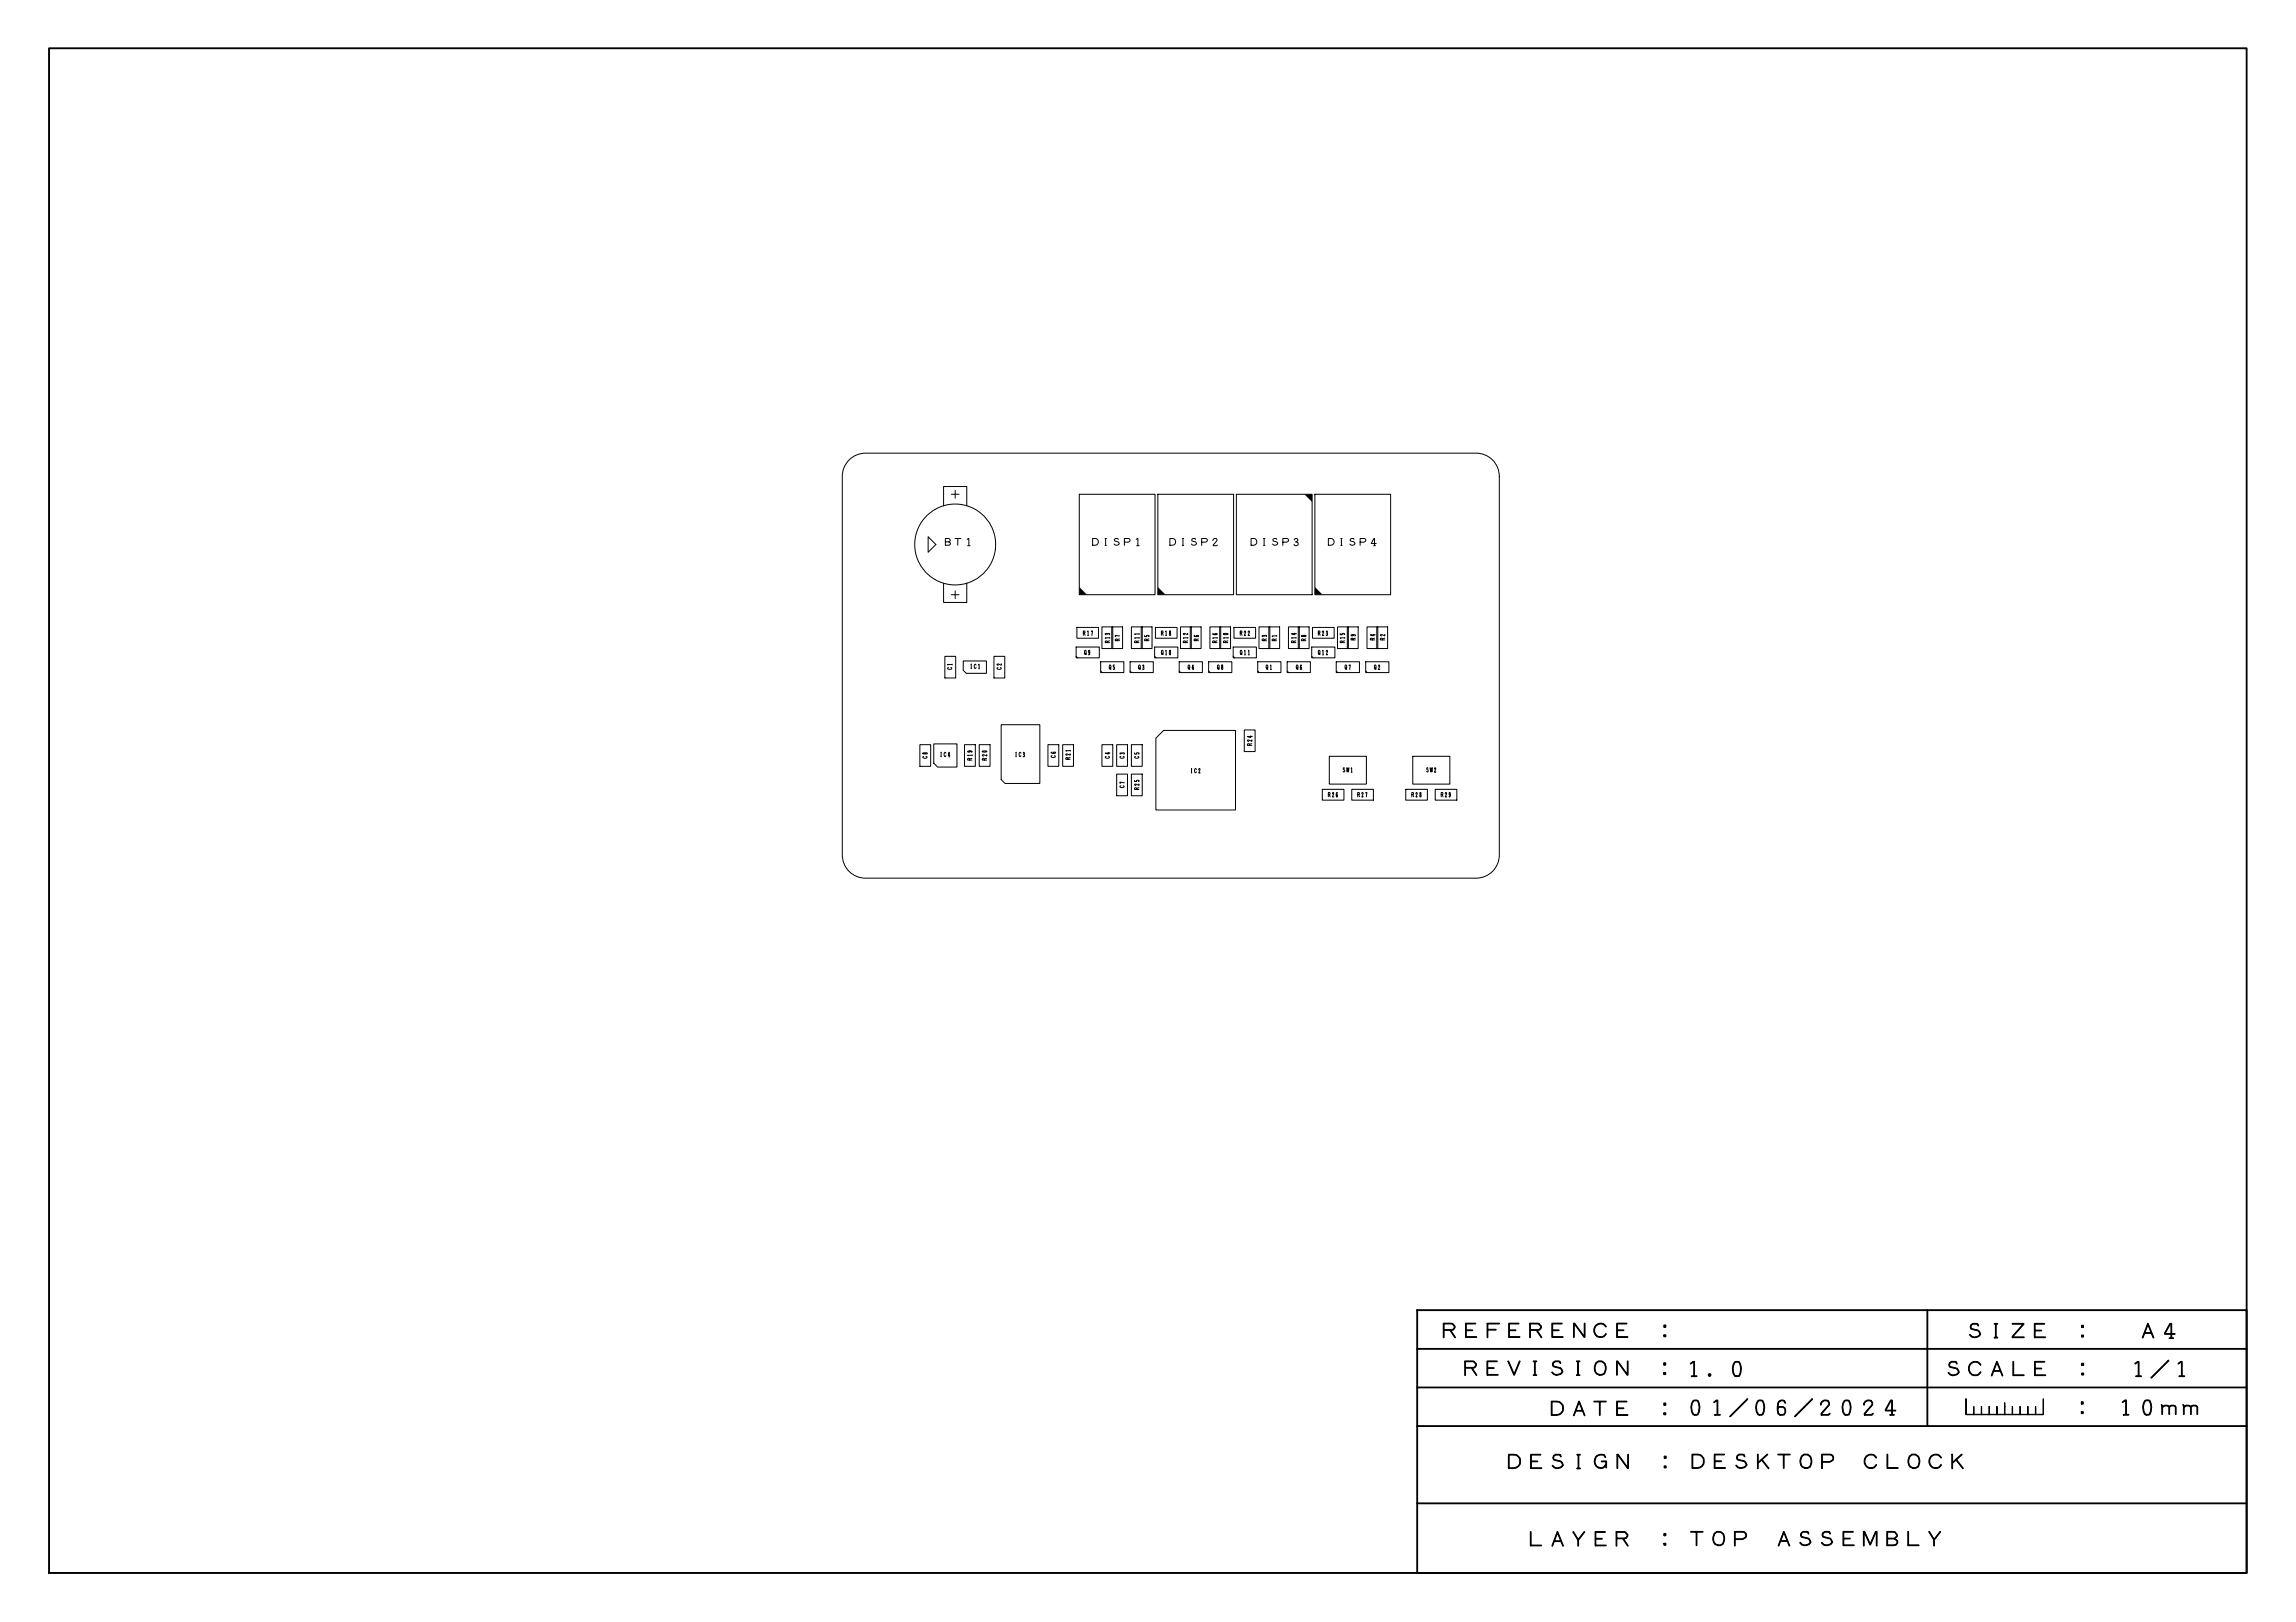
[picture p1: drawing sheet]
<svg xmlns="http://www.w3.org/2000/svg" width="297mm" height="210mm" viewBox="0 0 297 210" stroke-linecap="round" stroke-linejoin="round" font-family="sans-serif">
<defs><g id="words">
<g font-size="2.5">
<text x="186.3" y="173.5">REFERENCE</text>
<text x="214.2" y="173.5">:</text>
<text x="254.3" y="173.5">SIZE</text>
<text x="268.2" y="173.5">:</text>
<text x="276.6" y="173.5">A4</text>
<text x="189" y="178.4">REVISION</text>
<text x="214.2" y="178.4">: 1.0</text>
<text x="251.5" y="178.4">SCALE</text>
<text x="268.3" y="178.4">:</text>
<text x="275.4" y="178.4">1/1</text>
<text x="200.2" y="183.6">DATE</text>
<text x="214.2" y="183.6">: 01/06/2024</text>
<text x="268.2" y="183.4">:</text>
<text x="273.8" y="183.4">10mm</text>
<text x="194.7" y="190.4">DESIGN</text>
<text x="214.2" y="190.4">: DESKTOP</text>
<text x="240.8" y="190.4">CLOCK</text>
<text x="197.4" y="200.4">LAYER</text>
<text x="214.2" y="200.4">: TOP</text>
<text x="229.5" y="200.4">ASSEMBLY</text>
</g>
<g font-size="1.3">
<text x="122" y="70.8">BT1</text>
<text x="141.1" y="70.8">DISP1</text>
<text x="151.1" y="70.8">DISP2</text>
<text x="161.6" y="70.8">DISP3</text>
<text x="171.6" y="70.8">DISP4</text>
</g>
<g font-size=".8">
<text x="140.1" y="82.3">R17</text>
<text x="143.7" y="83.2" transform="rotate(-90 143.7 83.2)">R13</text>
<text x="145" y="83" transform="rotate(-90 145 83)">R7</text>
<text x="147.5" y="83.2" transform="rotate(-90 147.5 83.2)">R11</text>
<text x="148.8" y="83" transform="rotate(-90 148.8 83)">R5</text>
<text x="150.2" y="82.3">R18</text>
<text x="153.8" y="83.2" transform="rotate(-90 153.8 83.2)">R12</text>
<text x="155.2" y="83" transform="rotate(-90 155.2 83)">R6</text>
<text x="157.6" y="83.2" transform="rotate(-90 157.6 83.2)">R16</text>
<text x="159" y="83.2" transform="rotate(-90 159 83.2)">R10</text>
<text x="160.4" y="82.3">R22</text>
<text x="164" y="83" transform="rotate(-90 164 83)">R3</text>
<text x="165.3" y="83" transform="rotate(-90 165.3 83)">R1</text>
<text x="167.8" y="83.2" transform="rotate(-90 167.8 83.2)">R14</text>
<text x="169.1" y="83" transform="rotate(-90 169.1 83)">R8</text>
<text x="170.5" y="82.3">R23</text>
<text x="174.1" y="83.2" transform="rotate(-90 174.1 83.2)">R15</text>
<text x="175.5" y="82.9" transform="rotate(-90 175.5 82.9)">R9</text>
<text x="178" y="82.9" transform="rotate(-90 178 82.9)">R4</text>
<text x="179.3" y="82.9" transform="rotate(-90 179.3 82.9)">R2</text>
<text x="123.3" y="86.7" transform="rotate(-90 123.3 86.7)">C1</text>
<text x="125.5" y="86.6">IC1</text>
<text x="129.7" y="86.7" transform="rotate(-90 129.7 86.7)">C2</text>
<text x="140.2" y="84.8">Q9</text>
<text x="143.4" y="86.7">Q5</text>
<text x="147.2" y="86.7">Q3</text>
<text x="150.2" y="84.8">Q10</text>
<text x="153.6" y="86.7">Q4</text>
<text x="157.4" y="86.7">Q8</text>
<text x="160.4" y="84.8">Q11</text>
<text x="163.7" y="86.7">Q1</text>
<text x="167.6" y="86.7">Q6</text>
<text x="170.5" y="84.8">Q12</text>
<text x="173.9" y="86.7">Q7</text>
<text x="177.7" y="86.7">Q2</text>
<text x="120.1" y="98.2" transform="rotate(-90 120.1 98.2)">C8</text>
<text x="121.6" y="98">IC4</text>
<text x="125.9" y="98.4" transform="rotate(-90 125.9 98.4)">R19</text>
<text x="127.8" y="98.4" transform="rotate(-90 127.8 98.4)">R20</text>
<text x="131.3" y="98">IC3</text>
<text x="136.7" y="98.1" transform="rotate(-90 136.7 98.1)">C6</text>
<text x="138.6" y="98.3" transform="rotate(-90 138.6 98.3)">R21</text>
<text x="143.7" y="98.2" transform="rotate(-90 143.7 98.2)">C4</text>
<text x="145.6" y="102" transform="rotate(-90 145.6 102)">C7</text>
<text x="145.6" y="98.2" transform="rotate(-90 145.6 98.2)">C3</text>
<text x="147.5" y="98.2" transform="rotate(-90 147.5 98.2)">C5</text>
<text x="154" y="100.1">IC2</text>
<text x="162.1" y="96.5" transform="rotate(-90 162.1 96.5)">R24</text>
<text x="173.7" y="100">SW1</text>
<text x="184.5" y="100">SW2</text>
<text x="147.5" y="102.2" transform="rotate(-90 147.5 102.2)">R25</text>
<text x="171.8" y="103.2">R26</text>
<text x="175.6" y="103.2">R27</text>
<text x="182.6" y="103.2">R28</text>
<text x="186.4" y="103.2">R29</text>
</g>
</g></defs>
<g fill="none" stroke="#000" stroke-width=".13">
<path d="M6.3 6.2h284.4v197.4h-284.4v-.1h284.3v-197.2h-284.2v197.3h-.1zM6.3 6.3h284.4v197.3h-284.4zM109.8 59.5a3 3 0 0 1 2.2-.9h79a3 3 0 0 1 3 3v49a3 3 0 0 1-3 3h-79a3 3 0 0 1-3-3v-49a3 3 0 0 1 .8-2.1zM120.1 69.5l1 1-1 1zM122.1 65.5v-2.5h3v2.5M122.1 75.5v2.5h3v-2.5M123.1 77h1M123.1 64h1M123.6 63.5v1M123.6 76.5v1M139.6 64h9.8v13h-9.8zM149.8 64h9.8v13h-9.8z"/>
<path d="M160 64h9.7v13h-9.7zM170.1 64h9.8v13h-9.8zM119 96.4h1.4v2.8h-1.4zM120.8 96.3h3v3h-2.5l-.5-.5zM122.2 84.9h1.4v2.8h-1.4zM124.6 85.5h3v1.6h-2.6l-.4-.4zM124.8 96.4h1.4v2.8h-1.4zM126.7 96.4h1.4v2.8h-1.4zM128.6 84.9h1.4v2.8h-1.4zM129.5 93.8h5v7.6h-4.5l-.5-.5zM135.6 96.4h1.4v2.8h-1.4zM137.5 96.4h1.4v2.8h-1.4z"/>
<path d="M139.2 83.7h3v1.4h-3zM139.2 84.9l.2 .2M139.3 81.2h2.8v1.4h-2.8zM142.4 85.6h3v1.4h-3zM142.4 86.8l.2 .2M142.6 81.1h1.4v2.8h-1.4zM142.6 96.4h1.4v2.8h-1.4zM143.8 81.1h1.4v2.8h-1.4zM144.5 96.4h1.4v2.8h-1.4zM146.2 85.6h3v1.4h-3zM146.2 86.8l.2 .2M146.4 81.1h1.4v2.8h-1.4z"/>
<path d="M146.4 96.4h1.4v2.8h-1.4zM147.6 81.1h1.4v2.8h-1.4zM149.4 83.7h3v1.4h-3zM149.4 84.9l.2 .2M149.5 81.2h2.8v1.4h-2.8zM149.5 95.5l1-1h9.3v10.3h-10.3zM152.6 85.6h3v1.4h-3zM152.6 86.8l.2 .2M152.7 81.1h1.4v2.8h-1.4zM154 81.1h1.4v2.8h-1.4zM156.4 85.6h3v1.4h-3zM156.4 86.8l.2 .2"/>
<path d="M156.5 81.1h1.4v2.8h-1.4zM157.8 81.1h1.4v2.8h-1.4zM159.5 83.7h3v1.4h-3zM159.5 84.9l.2 .2M159.6 81.2h2.8v1.4h-2.8zM161 94.5h1.4v2.8h-1.4zM162.7 85.6h3v1.4h-3zM162.7 86.8l.2 .2M162.9 81.1h1.4v2.8h-1.4zM164.1 81.1h1.5v2.8h-1.5zM166.5 85.6h3v1.4h-3zM166.5 86.8l.2 .2"/>
<path d="M166.7 81.1h1.4v2.8h-1.4zM168 81.1h1.4v2.8h-1.4zM169.7 83.7h3v1.4h-3zM169.7 84.9l.2 .2M169.8 81.2h2.8v1.4h-2.8zM172 97.9h4.8v3.6h-4.8zM172.9 85.6h3v1.4h-3zM172.9 86.8l.2 .2M173 81.1h1.4v2.8h-1.4zM174.3 81.1h1.4v2.8h-1.4zM176.7 85.6h3v1.4h-3zM176.7 86.8l.2 .2"/>
<path d="M176.8 81.1h1.5v2.8h-1.5zM178.1 81.1h1.4v2.8h-1.4zM182.8 97.9h4.8v3.6h-4.8zM144.5 100.2h1.4v2.8h-1.4zM146.4 100.2h1.4v2.8h-1.4zM171.1 102.1h2.8v1.4h-2.8zM174.9 102.1h2.8v1.4h-2.8zM181.9 102.1h2.8v1.4h-2.8zM185.7 102.1h2.8v1.4h-2.8zM183.3 179.5l107.4 .1h-107.4zM183.3 174.5l107.4 .1h-107.4zM183.3 169.5l.1 .1v33.9h107.2v-33.9h-107.3l107.4-.1v34.1h-107.4z"/>
<path d="M183.3 169.6h107.4v34h-107.4zM183.3 179.6h107.4M183.3 174.6h107.4M249.3 169.5l.1 .1v15zM249.4 169.6v15M183.3 194.5l107.4 .1h-107.4zM183.3 184.5l107.4 .1h-107.4zM183.3 194.6h107.4M183.3 184.6h107.4M254.3 181l.1 2h9.9v-2l.1 2.1h-10.1zM254.3 181.1v2h10.1v-2M255.3 182v1.1z"/>
<path d="M255.4 182.1v1M256.3 182l.1 1.1zM256.3 182.1v1M257.3 182l.1 1.1zM257.3 182.1v1M258.3 182v1.1zM258.4 182.1v1M259.3 182l.1 1.1zM259.3 181.5l.1 .6zM259.3 181.6v1.5M260.3 182v1.1zM260.3 182.1v1"/>
<path d="M261.3 182v1.1zM261.4 182.1v1M262.3 182l.1 1.1zM262.3 182.1v1M263.3 182v1.1zM263.4 182.1v1"/>
<circle cx="123.6" cy="70.5" r="5.2"/>
</g>
<path d="M139.6 76l1 1h-1zM149.8 76l1 1h-1zM168.7 64h1v1zM170.1 76l1 1h-1z" fill="#000"/>
<use href="#words"/>
</svg>
